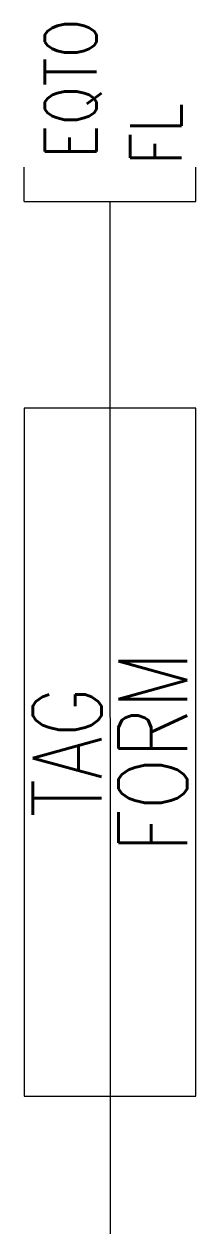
# Model space of a CAD drawing. Header units: millimetres. Extents: x 9 to 14, y -25.7 to 9.4.
import ezdxf
from ezdxf.enums import TextEntityAlignment as Align

# ---------------------------------------------------------------- set-up
doc = ezdxf.new("R2010")
doc.units = ezdxf.units.MM
doc.header["$MEASUREMENT"] = 0
doc.layers.get('0').update_dxf_attribs({"linetype": 'CONTINUOUS'})
doc.styles.add('REGUA60', font='romans.shx', dxfattribs={"oblique": 15, "height": 1.5})
doc.styles.add('REGUA60C', font='romans.shx', dxfattribs={"width": 0.8, "oblique": 15, "height": 1.5})
doc.styles.add('REGUA80C', font='romans.shx', dxfattribs={"width": 0.8, "oblique": 15, "height": 2})

msp = doc.modelspace()

# ---------------------------------------------------------------- linework, layer by layer
at = {"color": 7}
for p, q in [((8.962, 4.288), (8.962, 5.288)), ((13.962, 4.288), (13.962, 5.288)), ((8.962, 4.288), (13.962, 4.288))]:
    msp.add_line(p, q, dxfattribs=at)
at = {"color": 7, "linetype": 'Continuous'}
msp.add_line((11.461, 4.288), (11.467, -25.71), dxfattribs=at)
at = {"color": 7}
msp.add_lwpolyline([(8.962, -21.712), (13.962, -21.712), (13.962, -1.712), (8.962, -1.712)], close=True, dxfattribs=at)

# ---------------------------------------------------------------- texts
at = {"color": 4, "width": 0.8}
for tag, style, p in [('EQTO', 'REGUA60', (10.319, 5.536)), ('FL', 'REGUA60C', (12.799, 5.355))]:
    msp.add_attdef(tag, text='', height=1.5, rotation=90, dxfattribs=dict(at, style=style)).set_placement(p, align=Align.MIDDLE_LEFT)
for tag, style, p in [('FORM', 'REGUA60', (12.712, -11.712)), ('TAG', 'REGUA80C', (10.212, -11.712))]:
    msp.add_attdef(tag, text='', height=2, rotation=90, dxfattribs=dict(at, style=style)).set_placement(p, align=Align.MIDDLE_CENTER)

doc.saveas('drawing.dxf')
